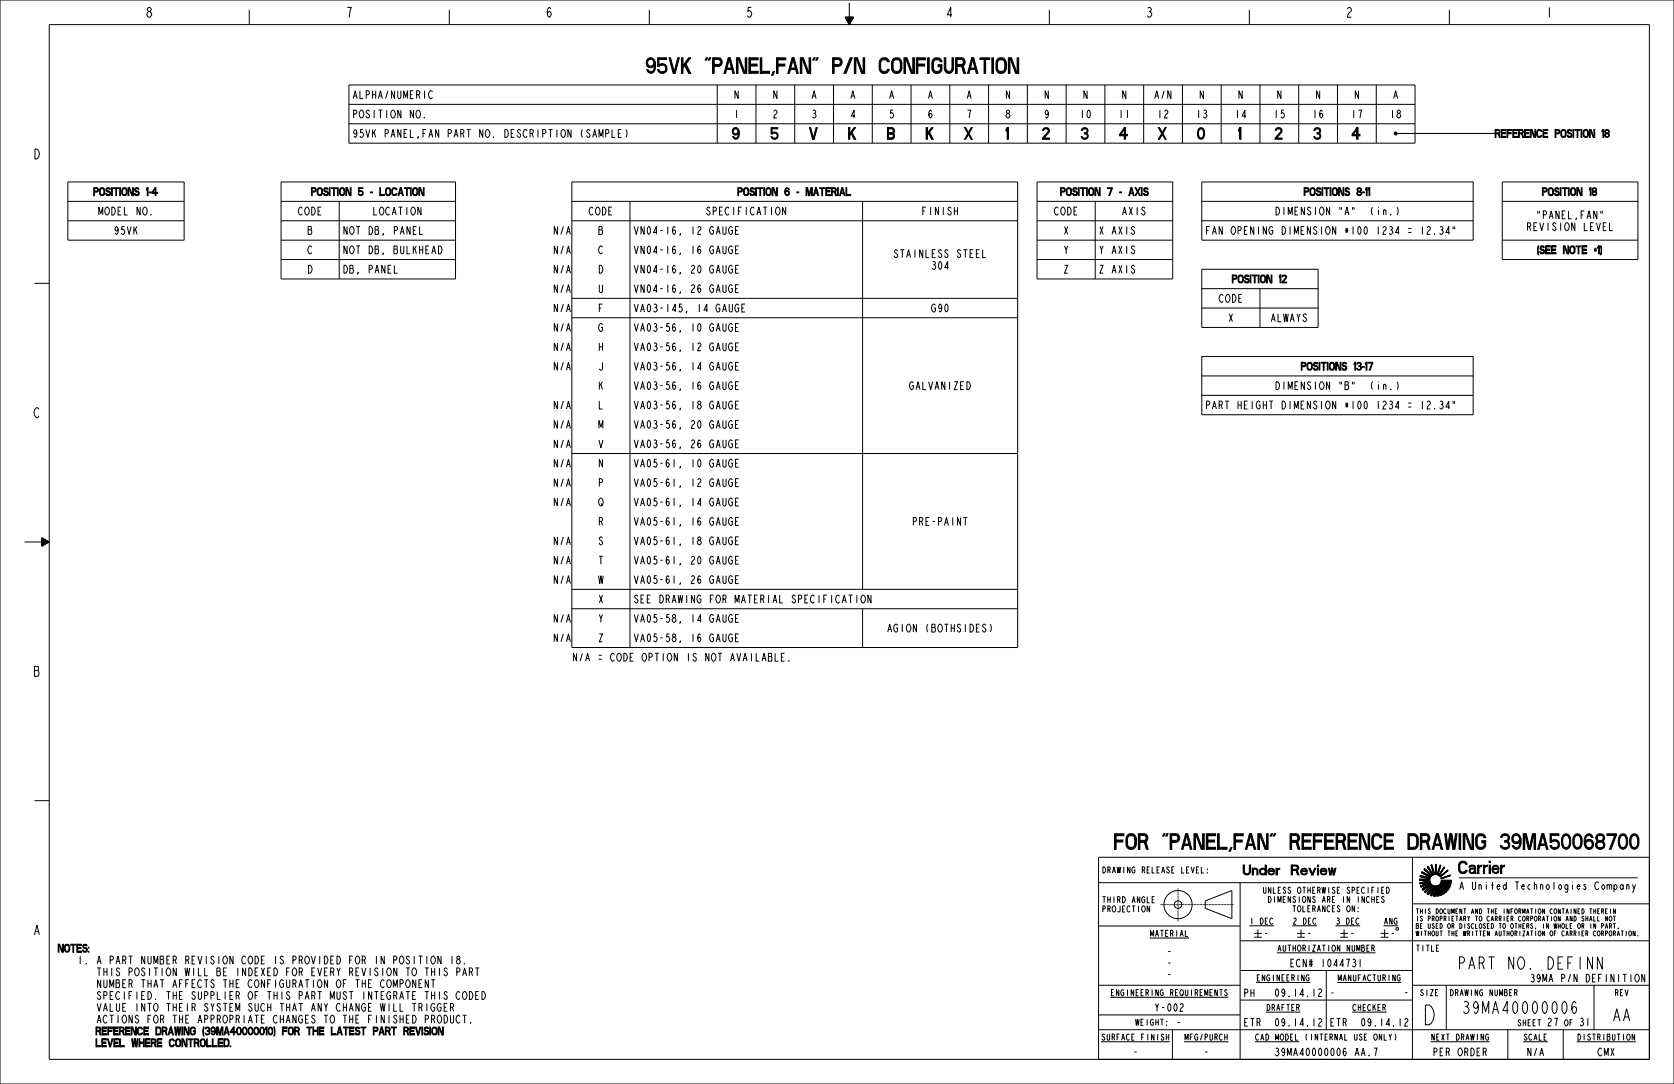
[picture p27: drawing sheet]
<svg xmlns="http://www.w3.org/2000/svg" width="864mm" height="559mm" viewBox="0 0 864 559" stroke-linecap="round" stroke-linejoin="round" font-family="sans-serif">
<defs><g id="words">
<text font-size="13.2" x="733" y="528">D</text>
<g font-size="10.4">
<text x="324" y="38">95VK &quot;PANEL,FAN&quot; P/N CONFIGURATION</text>
<text x="575" y="438">FOR &quot;PANEL,FAN&quot; REFERENCE DRAWING 39MA50068700</text>
</g>
<g font-size="8.3">
<text x="752" y="450">Carrier</text>
<text x="753" y="500">PART NO. DEFINN</text>
<text x="755" y="523">39MA40000006</text>
<text x="832" y="526">AA</text>
</g>
<g font-size="7.8">
<text x="378" y="72">9</text>
<text x="398" y="72">5</text>
<text x="418" y="72">V</text>
<text x="438" y="72">K</text>
<text x="458" y="72">B</text>
<text x="478" y="72">K</text>
<text x="498" y="72">X</text>
<text x="518" y="72">1</text>
<text x="538" y="72">2</text>
<text x="558" y="72">3</text>
<text x="578" y="72">4</text>
<text x="598" y="72">X</text>
<text x="618" y="72">0</text>
<text x="638" y="72">1</text>
<text x="658" y="72">2</text>
<text x="678" y="72">3</text>
<text x="698" y="72">4</text>
</g>
<g font-size="6.6">
<text x="75" y="9">8</text>
<text x="178" y="9">7</text>
<text x="281" y="9">6</text>
<text x="385" y="9">5</text>
<text x="488" y="9">4</text>
<text x="591" y="9">3</text>
<text x="694" y="9">2</text>
<text x="797" y="9">1</text>
<text x="17" y="82">D</text>
<text x="17" y="215">C</text>
<text x="17" y="349">B</text>
<text x="641" y="451">Under</text>
<text x="671" y="451">Review</text>
<text x="17" y="482">A</text>
</g>
<g font-size="5.3">
<text x="182" y="51">ALPHA/NUMERIC</text>
<text x="378" y="51">N</text>
<text x="398" y="51">N</text>
<text x="418" y="51">A</text>
<text x="438" y="51">A</text>
<text x="458" y="51">A</text>
<text x="478" y="51">A</text>
<text x="498" y="51">A</text>
<text x="518" y="51">N</text>
<text x="538" y="51">N</text>
<text x="558" y="51">N</text>
<text x="578" y="51">N</text>
<text x="595" y="51">A/N</text>
<text x="618" y="51">N</text>
<text x="638" y="51">N</text>
<text x="658" y="51">N</text>
<text x="678" y="51">N</text>
<text x="698" y="51">N</text>
<text x="718" y="51">A</text>
<text x="182" y="61">POSITION NO.</text>
<text x="378" y="61">1</text>
<text x="398" y="61">2</text>
<text x="418" y="61">3</text>
<text x="438" y="61">4</text>
<text x="458" y="61">5</text>
<text x="478" y="61">6</text>
<text x="498" y="61">7</text>
<text x="518" y="61">8</text>
<text x="538" y="61">9</text>
<text x="557" y="61">10</text>
<text x="577" y="61">11</text>
<text x="597" y="61">12</text>
<text x="617" y="61">13</text>
<text x="637" y="61">14</text>
<text x="657" y="61">15</text>
<text x="677" y="61">16</text>
<text x="697" y="61">17</text>
<text x="717" y="61">18</text>
<text x="182" y="71">95VK PANEL,FAN PART NO. DESCRIPTION (SAMPLE)</text>
<text x="771" y="71">REFERENCE POSITION 18</text>
<text x="44" y="101">POSITIONS 1-4</text>
<text x="157" y="101">POSITION 5 - LOCATION</text>
<text x="377" y="101">POSITION 6 - MATERIAL</text>
<text x="543" y="101">POSITION 7 - AXIS</text>
<text x="668" y="101">POSITIONS 8-11</text>
<text x="793" y="101">POSITION 18</text>
<text x="51" y="111">MODEL NO.</text>
<text x="154" y="111">CODE</text>
<text x="192" y="111">LOCATION</text>
<text x="304" y="111">CODE</text>
<text x="364" y="111">SPECIFICATION</text>
<text x="475" y="111">FINISH</text>
<text x="544" y="111">CODE</text>
<text x="579" y="111">AXIS</text>
<text x="658" y="111">DIMENSION &quot;A&quot;</text>
<text x="706" y="111">(in.)</text>
<text x="793" y="113">&quot;PANEL,FAN&quot;</text>
<text x="788" y="119">REVISION LEVEL</text>
<text x="59" y="121">95VK</text>
<text x="158" y="121">B</text>
<text x="177" y="121">NOT DB, PANEL</text>
<text x="285" y="121">N/A</text>
<text x="308" y="121">B</text>
<text x="327" y="121">VN04-16, 12 GAUGE</text>
<text x="548" y="121">X</text>
<text x="567" y="121">X AXIS</text>
<text x="622" y="121">FAN OPENING DIMENSION *100 1234 = 12.34&quot;</text>
<text x="158" y="131">C</text>
<text x="177" y="131">NOT DB, BULKHEAD</text>
<text x="285" y="131">N/A</text>
<text x="308" y="131">C</text>
<text x="327" y="131">VN04-16, 16 GAUGE</text>
<text x="548" y="131">Y</text>
<text x="567" y="131">Y AXIS</text>
<text x="789" y="131">(SEE NOTE #1)</text>
<text x="461" y="133">STAINLESS STEEL</text>
<text x="158" y="141">D</text>
<text x="177" y="141">DB, PANEL</text>
<text x="285" y="141">N/A</text>
<text x="308" y="141">D</text>
<text x="327" y="141">VN04-16, 20 GAUGE</text>
<text x="480" y="139">304</text>
<text x="548" y="141">Z</text>
<text x="567" y="141">Z AXIS</text>
<text x="633" y="146">POSITION 12</text>
<text x="285" y="151">N/A</text>
<text x="308" y="151">U</text>
<text x="327" y="151">VN04-16, 26 GAUGE</text>
<text x="629" y="156">CODE</text>
<text x="285" y="161">N/A</text>
<text x="308" y="161">F</text>
<text x="327" y="161">VA03-145, 14 GAUGE</text>
<text x="480" y="161">G90</text>
<text x="633" y="166">X</text>
<text x="655" y="166">ALWAYS</text>
<text x="285" y="171">N/A</text>
<text x="308" y="171">G</text>
<text x="327" y="171">VA03-56, 10 GAUGE</text>
<text x="285" y="181">N/A</text>
<text x="308" y="181">H</text>
<text x="327" y="181">VA03-56, 12 GAUGE</text>
<text x="285" y="191">N/A</text>
<text x="308" y="191">J</text>
<text x="327" y="191">VA03-56, 14 GAUGE</text>
<text x="666" y="191">POSITIONS 13-17</text>
<text x="308" y="201">K</text>
<text x="327" y="201">VA03-56, 16 GAUGE</text>
<text x="469" y="201">GALVANIZED</text>
<text x="658" y="201">DIMENSION &quot;B&quot;</text>
<text x="706" y="201">(in.)</text>
<text x="285" y="211">N/A</text>
<text x="308" y="211">L</text>
<text x="327" y="211">VA03-56, 18 GAUGE</text>
<text x="622" y="211">PART HEIGHT DIMENSION *100 1234 = 12.34&quot;</text>
<text x="285" y="221">N/A</text>
<text x="308" y="221">M</text>
<text x="327" y="221">VA03-56, 20 GAUGE</text>
<text x="285" y="231">N/A</text>
<text x="308" y="231">V</text>
<text x="327" y="231">VA03-56, 26 GAUGE</text>
<text x="285" y="241">N/A</text>
<text x="308" y="241">N</text>
<text x="327" y="241">VA05-61, 10 GAUGE</text>
<text x="285" y="251">N/A</text>
<text x="308" y="251">P</text>
<text x="327" y="251">VA05-61, 12 GAUGE</text>
<text x="285" y="261">N/A</text>
<text x="308" y="261">Q</text>
<text x="327" y="261">VA05-61, 14 GAUGE</text>
<text x="308" y="271">R</text>
<text x="327" y="271">VA05-61, 16 GAUGE</text>
<text x="471" y="271">PRE-PAINT</text>
<text x="285" y="281">N/A</text>
<text x="308" y="281">S</text>
<text x="327" y="281">VA05-61, 18 GAUGE</text>
<text x="285" y="291">N/A</text>
<text x="308" y="291">T</text>
<text x="327" y="291">VA05-61, 20 GAUGE</text>
<text x="285" y="301">N/A</text>
<text x="308" y="301">W</text>
<text x="327" y="301">VA05-61, 26 GAUGE</text>
<text x="308" y="311">X</text>
<text x="327" y="311">SEE DRAWING FOR MATERIAL SPECIFICATION</text>
<text x="285" y="321">N/A</text>
<text x="308" y="321">Y</text>
<text x="327" y="321">VA05-58, 14 GAUGE</text>
<text x="458" y="326">AGION (BOTHSIDES)</text>
<text x="285" y="331">N/A</text>
<text x="308" y="331">Z</text>
<text x="327" y="331">VA05-58, 16 GAUGE</text>
<text x="295" y="341">N/A = CODE OPTION IS NOT AVAILABLE.</text>
<text x="30" y="491">NOTES:</text>
<text x="40" y="497">1. A PART NUMBER REVISION CODE IS PROVIDED FOR IN POSITION 18.</text>
<text x="49" y="503">THIS POSITION WILL BE INDEXED FOR EVERY REVISION TO THIS PART</text>
<text x="49" y="509">NUMBER THAT AFFECTS THE CONFIGURATION OF THE COMPONENT</text>
<text x="49" y="515">SPECIFIED. THE SUPPLIER OF THIS PART MUST INTEGRATE THIS CODED</text>
<text x="49" y="521">VALUE INTO THEIR SYSTEM SUCH THAT ANY CHANGE WILL TRIGGER</text>
<text x="49" y="527">ACTIONS FOR THE APPROPRIATE CHANGES TO THE FINISHED PRODUCT.</text>
<text x="49" y="534">REFERENCE DRAWING (39MA40000010) FOR THE LATEST PART REVISION</text>
<text x="49" y="540">LEVEL WHERE CONTROLLED.</text>
</g>
<g font-size="5.2">
<text x="752" y="459">A United Technologies Company</text>
<text x="652" y="483">-</text>
<text x="674" y="483">-</text>
<text x="696" y="483">-</text>
<text x="717" y="483">-</text>
<text x="602" y="492">-</text>
<text x="602" y="498">-</text>
<text x="665" y="498">ECN# 1044731</text>
<text x="602" y="504">-</text>
<text x="790" y="506">39MA P/N DEFINITION</text>
<text x="641" y="514">PH</text>
<text x="658" y="514">09.14.12</text>
<text x="686" y="514">-</text>
<text x="724" y="514">-</text>
<text x="596" y="521">Y-002</text>
<text x="606" y="529">-</text>
<text x="641" y="529">ETR</text>
<text x="658" y="529">09.14.12</text>
<text x="686" y="529">ETR</text>
<text x="702" y="529">09.14.12</text>
<text x="798" y="529">27</text>
<text x="815" y="529">31</text>
<text x="584" y="544">-</text>
<text x="621" y="544">-</text>
<text x="658" y="544">39MA40000006</text>
<text x="699" y="544">AA.7</text>
<text x="739" y="544">PER ORDER</text>
<text x="788" y="544">N/A</text>
<text x="824" y="544">CMX</text>
</g>
<g font-size="4.1">
<text x="568" y="450">DRAWING RELEASE LEVEL:</text>
<text x="652" y="461">UNLESS OTHERWISE SPECIFIED</text>
<text x="568" y="465">THIRD ANGLE</text>
<text x="654" y="465">DIMENSIONS ARE IN INCHES</text>
<text x="568" y="470">PROJECTION</text>
<text x="667" y="470">TOLERANCES ON:</text>
<text x="645" y="476">1 DEC</text>
<text x="667" y="476">2 DEC</text>
<text x="689" y="476">3 DEC</text>
<text x="714" y="476">ANG</text>
<text x="593" y="483">MATERIAL</text>
<text x="659" y="490">AUTHORIZATION NUMBER</text>
<text x="730" y="490">TITLE</text>
<text x="648" y="506">ENGINEERING</text>
<text x="690" y="506">MANUFACTURING</text>
<text x="574" y="513">ENGINEERING REQUIREMENTS</text>
<text x="732" y="513">SIZE</text>
<text x="748" y="513">DRAWING NUMBER</text>
<text x="833" y="513">REV</text>
<text x="653" y="521">DRAFTER</text>
<text x="698" y="521">CHECKER</text>
<text x="586" y="529">WEIGHT:</text>
<text x="783" y="529">SHEET</text>
<text x="807" y="529">OF</text>
<text x="568" y="536">SURFACE FINISH</text>
<text x="611" y="536">MFG/PURCH</text>
<text x="648" y="536">CAD MODEL</text>
<text x="673" y="536">(INTERNAL USE ONLY)</text>
<text x="738" y="536">NEXT DRAWING</text>
<text x="786" y="536">SCALE</text>
<text x="814" y="536">DISTRIBUTION</text>
</g>
<g font-size="3.3">
<text x="730" y="471">THIS DOCUMENT AND THE INFORMATION CONTAINED THEREIN</text>
<text x="730" y="475">IS PROPRIETARY TO CARRIER CORPORATION AND SHALL NOT</text>
<text x="730" y="479">BE USED OR DISCLOSED TO OTHERS, IN WHOLE OR IN PART,</text>
<text x="730" y="482">WITHOUT THE WRITTEN AUTHORIZATION OF CARRIER CORPORATION.</text>
</g>
</g></defs>
<g fill="none" stroke="#000" stroke-width=".52">
<path d="M0 0h864v559h-864zM129 5v8M232 5v8M335 5v8M436 9h4l-2 4M436 9l2 4M436 9h4M436 9l2 3 2-3M436 9h4l-2 3-1-3M437 9h2l-1 3M437 9l1 2M437 10h2"/>
<path d="M438 10h1l-1 1M438 10v1M438 10h.1M438 1v12M439 10l-1 1-1-1M541 5v8M645 5v8M748 5v8M851 13v533h-826v-533h826M180 44h550v30h-550zM180 54h550M370 44v30"/>
<path d="M390 44v30M410 44v30M430 44v30M450 44v30M470 44v30M490 44v30M510 44v30M530 44v30M550 44v30M570 44v30M590 44v30M610 44v30"/>
<path d="M630 44v30M650 44v30M670 44v30M690 44v30M710 44v30M180 64h550M35 94h60v30h-60zM145 94h90v50h-90zM295 94h230v240h-230zM535 94h70v50h-70zM620 94h140v30h-140zM775 94h70v40h-70z"/>
<path d="M35 104h60M35 114h60M145 104h90M145 114h90M175 104v40M295 104h230M295 114h230M325 104v230M445 104v200M535 104h70M535 114h70M565 104v40"/>
<path d="M620 104h140M620 114h140M775 104h70M145 124h90M145 134h90M535 124h70M535 134h70M620 139h60v30h-60zM775 124h70M18 146h7M295 154h230M620 149h60"/>
<path d="M620 159h60M650 149v20M295 164h230M620 184h140v30h-140zM620 194h140M620 204h140M295 234h230M13 279h12M22 277l3 2-3 3zM22 277l3 2-3 2M22 278v3M22 278l3 1"/>
<path d="M22 278v3l3-2M22 278l2 1-2 2M22 278l2 1-2 1M22 279v1l2-1M22 279h1l-1 1M23 279v1v-1M23 279h.1M295 304h230M295 314h230M445 314v20M18 413h7M567 455h162"/>
<path d="M640 455v91M729 442v104M732 453h6l-6 1zM732 453h6v1h-6zM732 454l6-1v1zM732 455h5l-4 1zM732 455l6-1-1 1zM733 452l5 1zM733 451l5 2-5-1zM733 457l5-2zM733 457l5-2-5 2zM733 450l5 2z"/>
<path d="M734 449l4 3-5-2zM734 458l4-2zM734 458l4-2-4 3zM734 458l4-3v1zM735 448l4 3-1 1zM735 460l3-4-3 4zM735 448l4 3-4-3zM735 448l4 3-1 1-3-4zM736 447h1l2 4zM736 447l3 4zM738 454l-6 1 1 1 4-1-4 2 5-2-4 3v1l4-3-3 4 3-4-2 5h1l2-4-1 5h1l1-5v5h1v-4v4h1l-1-4 2 4 1-1-2-3 2 3h1l-2-3 3 2-2-3 3 2v-1l-2-1M738 454v1z"/>
<path d="M738 454a3 3 0 0 0 3 3 3 3 0 0 0 3-3h5v1h-3h3l-1 1h-2l2 1v1l-3-1M738 455v1zM738 456l-3 4zM738 456h1zM738 446h1l1 5zM738 446l2 5zM738 456l2 1zM738 456l1 1-3 4zM739 457h6h-1zM739 457l-2 4h-1zM739 457h6zM739 457h2z"/>
<path d="M739 457h1l-2 5zM739 457h5h-4zM740 457l3 1h-2zM740 457h4l-1 1zM740 457l-1 5h-1zM740 457l1 1-1 4zM741 458l1 4zM741 458h1zM741 458l1 4h-1zM741 458v4h-1zM741 446v5zM741 458h2z"/>
<path d="M741 457h4zM741 446v5M741 458h1l2 3zM741 458l3 3-1 1zM742 457v-1l3 1zM742 456h3M742 458h1l2 3zM742 458l3 3h-1zM742 456h4l-1 1zM743 452l4-3zM743 446l-1 5zM743 446l-2 5z"/>
<path d="M743 456l3-1h3zM743 456l6-1-3 1zM743 456h3h-4zM743 458l3 2zM743 458l1-1 2 3zM743 453l5-2zM743 455h3l-3 1zM743 455l6-1-3 1zM744 454h5l-6 1zM744 457h1l2 1zM744 457l3 1v1zM745 457h-6"/>
<path d="M745 457l1-1 2 1zM745 457h3v1zM745 447l-3 4zM746 456l3-1-1 1zM746 455l3-1v1zM753 453h92M851 442h-284v104M567 477h73M622 464l14-5v15l-14-6zM729 466h122M640 485h211M567 508h73"/>
<path d="M640 500h89M640 516h89M684 500v31M729 508h122M746 508v23M822 508v23M567 523h73M567 531h284M605 531v15M778 531v15M806 531v15"/>
<circle cx="608" cy="466" r="7"/>
<circle cx="608" cy="466" r="1.9"/>
</g>
<g fill="#000">
<path d="M732 453h6l-6 1zM732 455l6-1-1 1zM733 451l5 2-5-1zM733 457l5-2zM734 449l4 3-5-2zM734 458l4-3v1zM738 456l-3 4zM735 448l4 3-4-3zM736 447h1l2 4zM732 455h5l-4 1zM732 454l6-1v1zM738 454v1z"/>
<path d="M733 452l5 1zM733 457l5-2-5 2zM738 455v1zM733 450l5 2zM734 458l4-2zM734 458l4-2-4 3zM738 456h1zM735 448l4 3-1 1zM735 460l3-4-3 4zM738 446h1l1 5zM738 456l2 1zM736 447l3 4z"/>
<path d="M739 457h6h-1zM739 457l-2 4h-1zM740 457h4l-1 1zM740 457l-1 5h-1zM738 446l2 5zM741 458v4h-1zM739 457h2zM743 446l-2 5zM741 458l1 4zM741 458h1zM745 447l-3 4zM741 458h1l2 3z"/>
<path d="M741 458h2zM743 456h3h-4zM742 456h4l-1 1zM743 452l4-3zM743 455h3l-3 1zM743 456l6-1-3 1zM742 458h1l2 3zM740 457l3 1h-2zM743 446l-1 5zM743 453l5-2zM743 455l6-1-3 1zM744 454h5l-6 1z"/>
<path d="M743 458l1-1 2 3zM739 457h5h-4zM744 457h1l2 1zM745 457l1-1 2 1zM744 457l3 1v1zM745 457h3v1zM743 456l3-1h3zM746 456l3-1-1 1zM746 455l3-1v1zM738 456l1 1-3 4zM739 457h1l-2 5zM740 457l1 1-1 4z"/>
<path d="M741 458l1 4h-1zM741 458l3 3-1 1zM742 458l3 3h-1zM743 458l3 2z"/>
</g>
<path d="M608 458v17M599 466h37" fill="none" stroke="#000" stroke-width=".52" stroke-dasharray=".1 .1 .4 .1" stroke-linecap="butt"/>
<!-- layer: NOTES3D -->
<g fill="none" stroke="#000" stroke-width=".52">
<path d="M323 67v1v3M719 68h1v1h-1zM721 69h50M750 117v1M750 207v1M449 307v4l-1-4v4M407 341h.1M667 446h2a1.4 1.4 0 0 1 1 1 1.4 1.4 0 0 1-1 2h-2v-1h2v-1v-1h-2zM668 448h1l1 3h-1zM645 477h12M649 479v4M667 477h12"/>
<path d="M671 479v4M689 477h13M693 479v4M714 477h7M714 479v4M720 478l1 1v1l-1-1zM832 472h2M833 472v3M833 468v3l-1-3v3M835 479h.1M236 495v-1v-1l1 1v1M240 497h.1"/>
<path d="M245 499h2M246 499v4M593 484h20M647 481h4M647 483h4M659 491h51M669 481h4M669 483h4M691 481h4M691 483h4M712 481h4M712 483h4"/>
<path d="M845 482h.1M222 505h2M223 505v4M232 519h2l-1-2h-1v4M233 519l1 2M249 511a2 2 0 0 1 1 2 2 2 0 0 1-1 2zM573 514h61M648 506h28M690 506h33M239 523h2M243 527h.1M568 537h36"/>
<path d="M611 537h23M647 537h23M653 522h18M698 522h17M738 537h31M786 537h13M813 537h31"/>
<circle cx="236" cy="496" r="1"/>
</g>
<path d="M719 68h1v1h-1zM667 446h2a1.4 1.4 0 0 1 1 1 1.4 1.4 0 0 1-1 2h-2v-1h2v-1v-1h-2zM668 448h1l1 3h-1z" fill="#000"/>
<use href="#words"/>
</svg>
